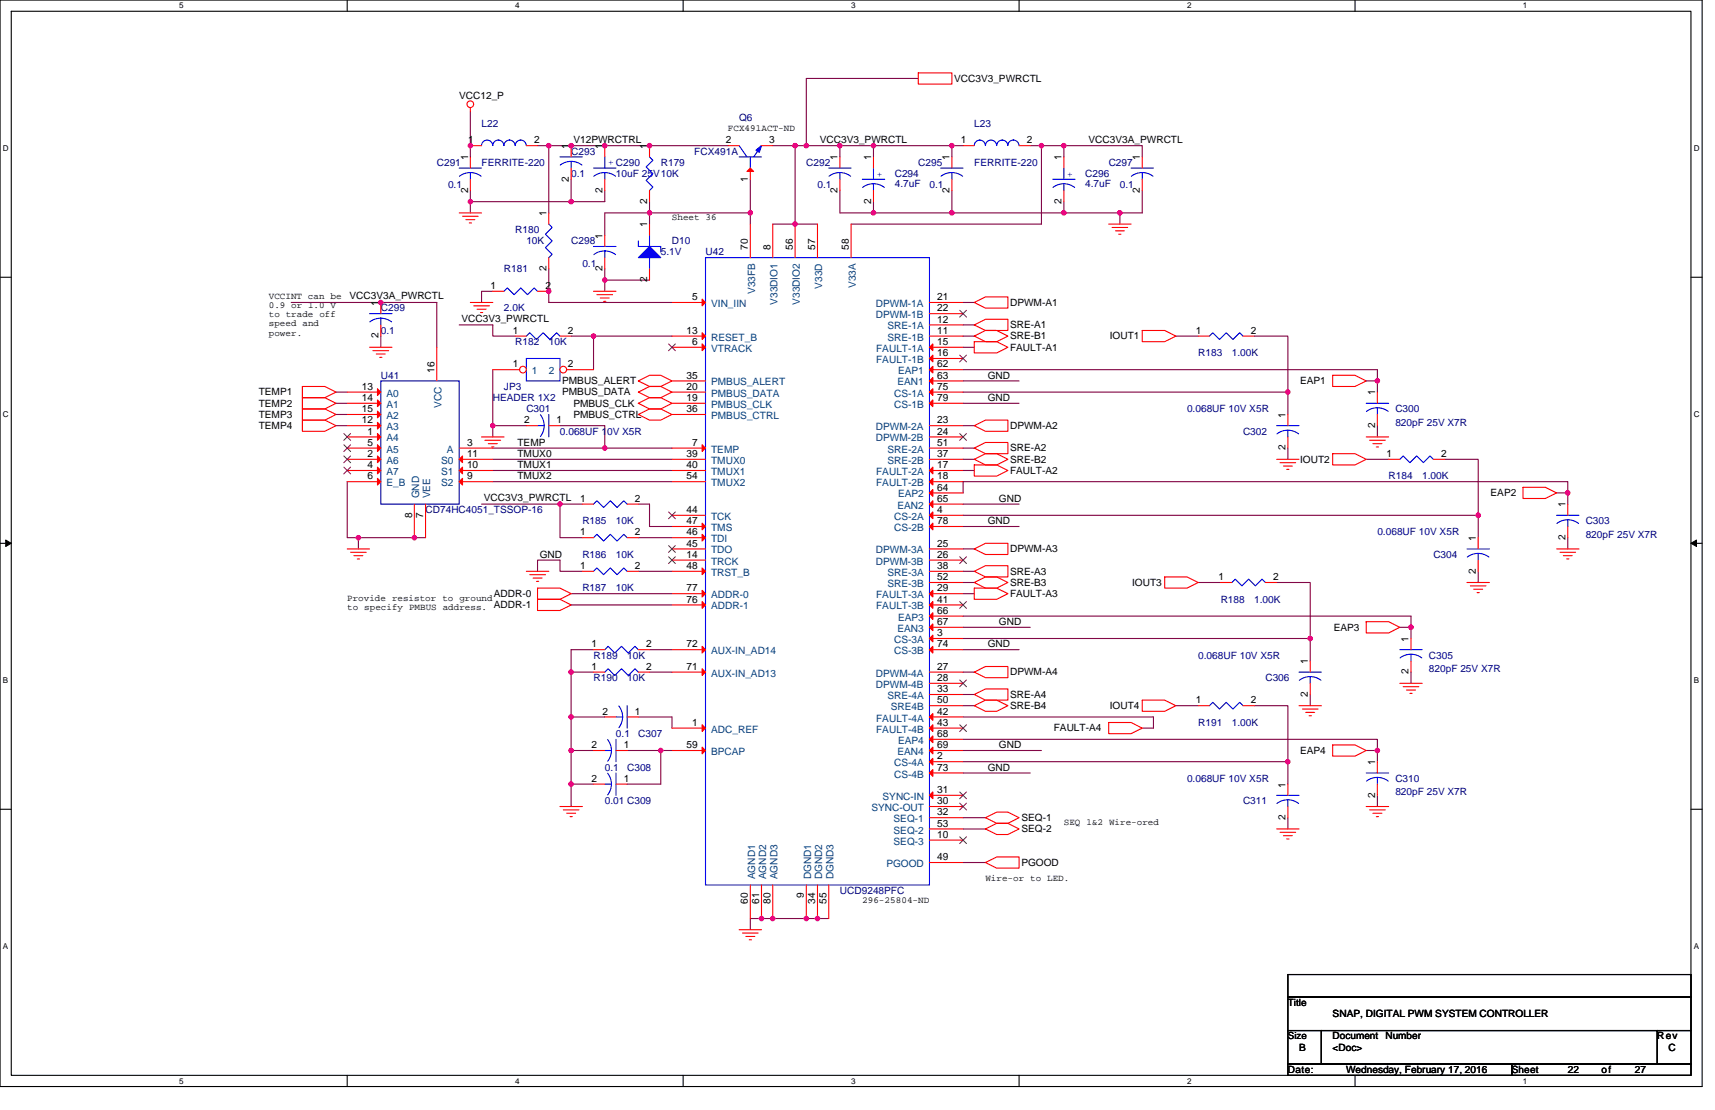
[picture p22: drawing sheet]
<svg xmlns="http://www.w3.org/2000/svg" width="432mm" height="279mm" viewBox="0 0 432 279" stroke-linecap="round" stroke-linejoin="round" font-family="sans-serif">
<defs><g id="words">
<g font-size="2.5">
<text x="240.2" y="20.6">VCC3V3_PWRCTL</text>
<text x="115.6" y="24.8">VCC12_P</text>
<text x="206.4" y="35.9">VCC3V3_PWRCTL</text>
<text x="274.1" y="35.9">VCC3V3A_PWRCTL</text>
<text x="117.8" y="40.3" transform="rotate(-90 117.8 40.3)">1</text>
<text x="117.9" y="36.1">1</text>
<text x="134.5" y="36.1">2</text>
<text x="143.2" y="37.5" transform="rotate(-90 143.2 37.5)">1</text>
<text x="144.4" y="36.1">V12PWRCTRL</text>
<text x="151.7" y="37.5" transform="rotate(-90 151.7 37.5)">1</text>
<text x="162.9" y="37.5" transform="rotate(-90 162.9 37.5)">1</text>
<text x="182.7" y="36.1">2</text>
<text x="193.7" y="36.1">3</text>
<text x="210.9" y="40.3" transform="rotate(-90 210.9 40.3)">1</text>
<text x="219.3" y="40.3" transform="rotate(-90 219.3 40.3)">1</text>
<text x="239.1" y="40.3" transform="rotate(-90 239.1 40.3)">1</text>
<text x="241.9" y="36.1">1</text>
<text x="258.6" y="36.1">2</text>
<text x="267.3" y="40.3" transform="rotate(-90 267.3 40.3)">1</text>
<text x="287" y="40.3" transform="rotate(-90 287 40.3)">1</text>
<text x="143.2" y="45.7" transform="rotate(-90 143.2 45.7)">2</text>
<text x="188.3" y="45.7" transform="rotate(-90 188.3 45.7)">1</text>
<text x="117.8" y="48.5" transform="rotate(-90 117.8 48.5)">2</text>
<text x="151.7" y="48.5" transform="rotate(-90 151.7 48.5)">2</text>
<text x="162.9" y="51.3" transform="rotate(-90 162.9 51.3)">2</text>
<text x="210.9" y="48.5" transform="rotate(-90 210.9 48.5)">2</text>
<text x="219.3" y="51.3" transform="rotate(-90 219.3 51.3)">2</text>
<text x="239.1" y="48.5" transform="rotate(-90 239.1 48.5)">2</text>
<text x="267.3" y="51.3" transform="rotate(-90 267.3 51.3)">2</text>
<text x="287" y="48.5" transform="rotate(-90 287 48.5)">2</text>
<text x="137.6" y="54.4" transform="rotate(-90 137.6 54.4)">1</text>
<text x="162.9" y="57.3" transform="rotate(-90 162.9 57.3)">1</text>
<text x="151.7" y="60.1" transform="rotate(-90 151.7 60.1)">1</text>
<text x="188.3" y="62.9" transform="rotate(-90 188.3 62.9)">70</text>
<text x="194" y="62.9" transform="rotate(-90 194 62.9)">8</text>
<text x="199.6" y="62.9" transform="rotate(-90 199.6 62.9)">56</text>
<text x="205.2" y="62.9" transform="rotate(-90 205.2 62.9)">57</text>
<text x="213.7" y="62.9" transform="rotate(-90 213.7 62.9)">58</text>
<text x="137.6" y="68.2" transform="rotate(-90 137.6 68.2)">2</text>
<text x="151.7" y="68.2" transform="rotate(-90 151.7 68.2)">2</text>
<text x="162.9" y="71.1" transform="rotate(-90 162.9 71.1)">2</text>
<text x="88" y="75.4">VCC3V3A_PWRCTL</text>
<text x="95.3" y="77" transform="rotate(-90 95.3 77)">1</text>
<text x="123.5" y="72.7">1</text>
<text x="137.3" y="72.7">2</text>
<text x="174.2" y="75.5">5</text>
<text x="236" y="75.5">21</text>
<text x="254.3" y="77">DPWM-A1</text>
<text x="116.2" y="81">VCC3V3_PWRCTL</text>
<text x="236" y="81.2">12</text>
<text x="236" y="78.4">22</text>
<text x="254.3" y="82.6">SRE-A1</text>
<text x="95.3" y="85.2" transform="rotate(-90 95.3 85.2)">2</text>
<text x="129.1" y="84">1</text>
<text x="143" y="84">2</text>
<text x="172.8" y="84">13</text>
<text x="174.2" y="86.8">6</text>
<text x="236" y="84">11</text>
<text x="236" y="86.8">15</text>
<text x="236" y="89.6">16</text>
<text x="254.3" y="88.2">FAULT-A1</text>
<text x="254.3" y="85.4">SRE-B1</text>
<text x="279.4" y="85.4">IOUT1</text>
<text x="301.1" y="84">1</text>
<text x="314.9" y="84">2</text>
<text x="109.4" y="93.9" transform="rotate(-90 109.4 93.9)">16</text>
<text x="129.1" y="92.5">1</text>
<text x="143" y="92.5">2</text>
<text x="172.8" y="95.3">35</text>
<text x="236" y="92.5">62</text>
<text x="236" y="95.3">63</text>
<text x="248.7" y="95.3">GND</text>
<text x="65.2" y="99.5">TEMP1</text>
<text x="91.1" y="100.9">14</text>
<text x="91.1" y="98.1">13</text>
<text x="141.5" y="96.7">PMBUS_ALERT</text>
<text x="141.5" y="99.5">PMBUS_DATA</text>
<text x="172.8" y="98.1">20</text>
<text x="172.8" y="100.9">19</text>
<text x="236" y="98.1">75</text>
<text x="236" y="100.9">79</text>
<text x="248.7" y="100.9">GND</text>
<text x="327.3" y="96.7">EAP1</text>
<text x="346.2" y="99.5" transform="rotate(-90 346.2 99.5)">1</text>
<text x="65.2" y="108">TEMP4</text>
<text x="65.2" y="102.3">TEMP2</text>
<text x="65.2" y="105.2">TEMP3</text>
<text x="91.1" y="103.7">15</text>
<text x="91.1" y="106.6">12</text>
<text x="132" y="106.6">2</text>
<text x="140.1" y="106.6">1</text>
<text x="144.4" y="102.3">PMBUS_CLK</text>
<text x="144.4" y="105.2">PMBUS_CTRL</text>
<text x="172.8" y="103.7">36</text>
<text x="236" y="106.6">23</text>
<text x="254.3" y="108">DPWM-A2</text>
<text x="323.7" y="105.2" transform="rotate(-90 323.7 105.2)">1</text>
<text x="346.2" y="107.7" transform="rotate(-90 346.2 107.7)">2</text>
<text x="92.5" y="109.4">1</text>
<text x="92.5" y="112.2">5</text>
<text x="117.6" y="112.2">3</text>
<text x="130.3" y="112.2">TEMP</text>
<text x="174.2" y="112.2">7</text>
<text x="236" y="112.2">51</text>
<text x="236" y="109.4">24</text>
<text x="254.3" y="113.6">SRE-A2</text>
<text x="323.7" y="113.4" transform="rotate(-90 323.7 113.4)">2</text>
<text x="92.5" y="115">2</text>
<text x="92.5" y="117.8">4</text>
<text x="117.6" y="115">11</text>
<text x="117.6" y="117.8">10</text>
<text x="130.3" y="115">TMUX0</text>
<text x="130.3" y="117.9">TMUX1</text>
<text x="172.8" y="115">39</text>
<text x="172.8" y="117.8">40</text>
<text x="236" y="115">37</text>
<text x="236" y="117.8">17</text>
<text x="254.3" y="119.3">FAULT-A2</text>
<text x="254.3" y="116.4">SRE-B2</text>
<text x="327.3" y="116.4">IOUT2</text>
<text x="349.1" y="115">1</text>
<text x="362.9" y="115">2</text>
<text x="92.5" y="120.7">6</text>
<text x="117.6" y="120.7">9</text>
<text x="130.3" y="120.7">TMUX2</text>
<text x="172.8" y="120.7">54</text>
<text x="236" y="120.7">18</text>
<text x="236" y="123.5">64</text>
<text x="375.3" y="124.9">EAP2</text>
<text x="103.7" y="130.3" transform="rotate(-90 103.7 130.3)">8</text>
<text x="106.6" y="130.3" transform="rotate(-90 106.6 130.3)">7</text>
<text x="121.8" y="126.1">VCC3V3_PWRCTL</text>
<text x="146" y="126.3">1</text>
<text x="159.9" y="126.3">2</text>
<text x="172.8" y="129.1">44</text>
<text x="172.8" y="131.9">47</text>
<text x="236" y="129.1">4</text>
<text x="236" y="131.9">78</text>
<text x="236" y="126.3">65</text>
<text x="248.7" y="132">GND</text>
<text x="251.5" y="126.3">GND</text>
<text x="394.1" y="127.7" transform="rotate(-90 394.1 127.7)">1</text>
<text x="146" y="134.7">1</text>
<text x="159.9" y="134.7">2</text>
<text x="172.8" y="134.7">46</text>
<text x="172.8" y="137.6">45</text>
<text x="236" y="137.6">25</text>
<text x="371.6" y="136.2" transform="rotate(-90 371.6 136.2)">1</text>
<text x="394.1" y="135.9" transform="rotate(-90 394.1 135.9)">2</text>
<text x="135.9" y="140.4">GND</text>
<text x="146" y="143.2">1</text>
<text x="159.9" y="143.2">2</text>
<text x="172.8" y="140.4">14</text>
<text x="172.8" y="143.2">48</text>
<text x="236" y="143.2">38</text>
<text x="236" y="140.4">26</text>
<text x="254.3" y="139">DPWM-A3</text>
<text x="172.8" y="148.8">77</text>
<text x="236" y="146">52</text>
<text x="236" y="148.8">29</text>
<text x="254.3" y="144.6">SRE-A3</text>
<text x="254.3" y="147.5">SRE-B3</text>
<text x="285.1" y="147.5">IOUT3</text>
<text x="306.8" y="146">1</text>
<text x="320.6" y="146">2</text>
<text x="371.6" y="144.4" transform="rotate(-90 371.6 144.4)">2</text>
<text x="124.4" y="150.3">ADDR-0</text>
<text x="172.8" y="151.7">76</text>
<text x="236" y="151.7">41</text>
<text x="236" y="154.5">66</text>
<text x="254.3" y="150.3">FAULT-A3</text>
<text x="236" y="160.1">3</text>
<text x="236" y="157.3">67</text>
<text x="251.5" y="157.3">GND</text>
<text x="335.8" y="158.7">EAP3</text>
<text x="354.7" y="161.6" transform="rotate(-90 354.7 161.6)">1</text>
<text x="148.9" y="162.9">1</text>
<text x="162.7" y="162.9">2</text>
<text x="172.8" y="162.9">72</text>
<text x="236" y="162.9">74</text>
<text x="248.7" y="163">GND</text>
<text x="329.3" y="167.2" transform="rotate(-90 329.3 167.2)">1</text>
<text x="148.9" y="168.6">1</text>
<text x="162.7" y="168.6">2</text>
<text x="172.8" y="168.6">71</text>
<text x="236" y="168.6">27</text>
<text x="236" y="171.4">28</text>
<text x="254.3" y="170">DPWM-A4</text>
<text x="354.7" y="169.8" transform="rotate(-90 354.7 169.8)">2</text>
<text x="151.7" y="179.9">2</text>
<text x="159.9" y="179.9">1</text>
<text x="236" y="174.2">33</text>
<text x="236" y="179.9">42</text>
<text x="236" y="177">50</text>
<text x="254.3" y="175.7">SRE-A4</text>
<text x="254.3" y="178.5">SRE-B4</text>
<text x="279.4" y="178.5">IOUT4</text>
<text x="301.1" y="177">1</text>
<text x="314.9" y="177">2</text>
<text x="329.3" y="175.4" transform="rotate(-90 329.3 175.4)">2</text>
<text x="174.2" y="182.7">1</text>
<text x="236" y="182.7">43</text>
<text x="236" y="185.5">68</text>
<text x="265.3" y="184.1">FAULT-A4</text>
<text x="148.9" y="188.3">2</text>
<text x="157.1" y="188.3">1</text>
<text x="172.8" y="188.3">59</text>
<text x="236" y="191.1">2</text>
<text x="236" y="188.3">69</text>
<text x="251.5" y="188.3">GND</text>
<text x="327.3" y="189.8">EAP4</text>
<text x="148.9" y="196.8">2</text>
<text x="157.1" y="196.8">1</text>
<text x="236" y="194">73</text>
<text x="248.7" y="194">GND</text>
<text x="346.2" y="192.6" transform="rotate(-90 346.2 192.6)">1</text>
<text x="236" y="199.6">31</text>
<text x="236" y="202.4">30</text>
<text x="323.7" y="198.2" transform="rotate(-90 323.7 198.2)">1</text>
<text x="346.2" y="200.8" transform="rotate(-90 346.2 200.8)">2</text>
<text x="236" y="205.2">32</text>
<text x="236" y="208.1">53</text>
<text x="257.2" y="206.7">SEQ-1</text>
<text x="257.2" y="209.5">SEQ-2</text>
<text x="323.7" y="206.4" transform="rotate(-90 323.7 206.4)">2</text>
<text x="236" y="210.9">10</text>
<text x="236" y="216.5">49</text>
<text x="257.2" y="218">PGOOD</text>
<text x="188.3" y="227.6" transform="rotate(-90 188.3 227.6)">60</text>
<text x="191.1" y="227.6" transform="rotate(-90 191.1 227.6)">61</text>
<text x="194" y="227.6" transform="rotate(-90 194 227.6)">80</text>
<text x="202.4" y="226.1" transform="rotate(-90 202.4 226.1)">9</text>
<text x="205.2" y="227.6" transform="rotate(-90 205.2 227.6)">34</text>
<text x="208.1" y="227.6" transform="rotate(-90 208.1 227.6)">55</text>
<text x="324.3" y="253.2">Title</text>
<text x="335.5" y="256">SNAP, DIGITAL PWM SYSTEM CONTROLLER</text>
<text x="324.3" y="261.6">Size</text>
<text x="335.5" y="261.6">Document</text>
<text x="348.8" y="261.6">Number</text>
<text x="417.3" y="261.6">Rev</text>
<text x="327.1" y="264.5">B</text>
<text x="335.5" y="264.5">&lt;Doc&gt;</text>
<text x="420.1" y="264.5">C</text>
<text x="324.3" y="270.1">Date:</text>
<text x="338.9" y="270.1">Wednesday, February 17, 2016</text>
<text x="380.6" y="270.1">Sheet</text>
<text x="394.7" y="270.1">22</text>
<text x="403.2" y="270.1">of</text>
<text x="411.6" y="270.1">27</text>
</g>
<g font-size="2.5" fill="#000080">
<text x="121.2" y="31.9">L22</text>
<text x="186.1" y="30.5">Q6</text>
<text x="245.3" y="31.9">L23</text>
<text x="110" y="41.7">C291</text>
<text x="121.2" y="41.7">FERRITE-220</text>
<text x="143.8" y="38.9">C293</text>
<text x="166.4" y="41.7">R179</text>
<text x="174.8" y="38.9">FCX491A</text>
<text x="203" y="41.7">C292</text>
<text x="231.2" y="41.7">C295</text>
<text x="245.3" y="41.7">FERRITE-220</text>
<text x="279.1" y="41.7">C297</text>
<text x="112.8" y="47.4">0.1</text>
<text x="143.8" y="44.6">0.1</text>
<text x="155.1" y="44.6">10uF 25V10K</text>
<text x="205.8" y="47.4">0.1</text>
<text x="225.3" y="44.6">C294</text>
<text x="225.3" y="47.1">4.7uF</text>
<text x="234" y="47.4">0.1</text>
<text x="273.2" y="44.6">C296</text>
<text x="273.2" y="47.1">4.7uF</text>
<text x="282" y="47.4">0.1</text>
<text x="129.7" y="58.7">R180</text>
<text x="132.5" y="61.5">10K</text>
<text x="143.8" y="61.5">C298</text>
<text x="166.4" y="64.3">5.1V</text>
<text x="169.2" y="61.5">D10</text>
<text x="177.6" y="64.3">U42</text>
<text x="126.9" y="68.5">R181</text>
<text x="146.6" y="67.1">0.1</text>
<text x="95.9" y="78.4">C299</text>
<text x="126.9" y="78.4">2.0K</text>
<text x="95.9" y="84">0.1</text>
<text x="129.7" y="86.8">R182</text>
<text x="138.2" y="86.8">10K</text>
<text x="301.7" y="89.7">R183</text>
<text x="310.2" y="89.7">1.00K</text>
<text x="95.9" y="95.3">U41</text>
<text x="124.1" y="100.9">HEADER 1X2</text>
<text x="126.9" y="98.1">JP3</text>
<text x="132.5" y="103.8">C301</text>
<text x="298.9" y="103.8">0.068UF 10V X5R</text>
<text x="351.3" y="103.8">C300</text>
<text x="351.3" y="107.1">820pF 25V X7R</text>
<text x="141" y="109.4">0.068UF 10V X5R</text>
<text x="313" y="109.4">C302</text>
<text x="349.6" y="120.7">R184</text>
<text x="358.1" y="120.7">1.00K</text>
<text x="107.1" y="129.1">CD74HC4051_TSSOP-16</text>
<text x="146.6" y="132">R185</text>
<text x="155.1" y="132">10K</text>
<text x="399.2" y="132">C303</text>
<text x="346.8" y="134.8">0.068UF 10V X5R</text>
<text x="399.2" y="135.3">820pF 25V X7R</text>
<text x="146.6" y="140.4">R186</text>
<text x="155.1" y="140.4">10K</text>
<text x="360.9" y="140.4">C304</text>
<text x="146.6" y="148.9">R187</text>
<text x="155.1" y="148.9">10K</text>
<text x="307.3" y="151.7">R188</text>
<text x="315.8" y="151.7">1.00K</text>
<text x="149.4" y="165.8">R189</text>
<text x="157.9" y="165.8">10K</text>
<text x="301.7" y="165.8">0.068UF 10V X5R</text>
<text x="359.8" y="165.8">C305</text>
<text x="149.4" y="171.4">R190</text>
<text x="157.9" y="171.4">10K</text>
<text x="318.6" y="171.4">C306</text>
<text x="359.8" y="169.2">820pF 25V X7R</text>
<text x="155.1" y="185.5">0.1</text>
<text x="160.7" y="185.5">C307</text>
<text x="301.7" y="182.7">R191</text>
<text x="310.2" y="182.7">1.00K</text>
<text x="152.3" y="194">0.1</text>
<text x="157.9" y="194">C308</text>
<text x="298.9" y="196.8">0.068UF 10V X5R</text>
<text x="351.3" y="196.8">C310</text>
<text x="152.3" y="202.4">0.01 C309</text>
<text x="313" y="202.4">C311</text>
<text x="351.3" y="200.2">820pF 25V X7R</text>
<text x="211.5" y="225">UCD9248PFC</text>
</g>
<g font-size="2.5" fill="#004080">
<text x="179" y="77.3">VIN_IIN</text>
<text x="190.1" y="74" transform="rotate(-90 190.1 74)">V33FB</text>
<text x="195.7" y="76.7" transform="rotate(-90 195.7 76.7)">V33DIO1</text>
<text x="201.4" y="76.7" transform="rotate(-90 201.4 76.7)">V33DIO2</text>
<text x="207" y="72.6" transform="rotate(-90 207 72.6)">V33D</text>
<text x="215.5" y="72.5" transform="rotate(-90 215.5 72.5)">V33A</text>
<text x="220.5" y="77.3">DPWM-1A</text>
<text x="220.5" y="80.1">DPWM-1B</text>
<text x="223.4" y="82.9">SRE-1A</text>
<text x="179" y="85.7">RESET_B</text>
<text x="179" y="88.6">VTRACK</text>
<text x="220.6" y="88.6">FAULT-1A</text>
<text x="223.4" y="85.7">SRE-1B</text>
<text x="133.9" y="94.2">1</text>
<text x="138.2" y="94.2">2</text>
<text x="220.6" y="91.4">FAULT-1B</text>
<text x="226.1" y="94.2">EAP1</text>
<text x="97.3" y="99.8">A0</text>
<text x="179" y="97">PMBUS_ALERT</text>
<text x="179" y="99.8">PMBUS_DATA</text>
<text x="225.1" y="99.8">CS-1A</text>
<text x="226" y="97">EAN1</text>
<text x="97.3" y="105.5">A2</text>
<text x="97.3" y="102.7">A1</text>
<text x="111.2" y="102.7" transform="rotate(-90 111.2 102.7)">VCC</text>
<text x="179" y="102.7">PMBUS_CLK</text>
<text x="179" y="105.5">PMBUS_CTRL</text>
<text x="225.1" y="102.7">CS-1B</text>
<text x="97.3" y="111.1">A4</text>
<text x="97.3" y="113.9">A5</text>
<text x="97.3" y="108.3">A3</text>
<text x="112.5" y="113.9">A</text>
<text x="179" y="113.9">TEMP</text>
<text x="220.5" y="108.3">DPWM-2A</text>
<text x="220.5" y="111.1">DPWM-2B</text>
<text x="223.4" y="113.9">SRE-2A</text>
<text x="97.3" y="116.8">A6</text>
<text x="97.3" y="119.6">A7</text>
<text x="111.1" y="116.8">S0</text>
<text x="111.1" y="119.6">S1</text>
<text x="179" y="116.8">TMUX0</text>
<text x="179" y="119.6">TMUX1</text>
<text x="220.6" y="119.6">FAULT-2A</text>
<text x="223.4" y="116.8">SRE-2B</text>
<text x="97.3" y="122.4">E_B</text>
<text x="105.5" y="125.5" transform="rotate(-90 105.5 125.5)">GND</text>
<text x="108.3" y="125.5" transform="rotate(-90 108.3 125.5)">VEE</text>
<text x="111.1" y="122.4">S2</text>
<text x="179" y="122.4">TMUX2</text>
<text x="220.6" y="122.4">FAULT-2B</text>
<text x="226.1" y="125.2">EAP2</text>
<text x="179" y="130.9">TCK</text>
<text x="225.1" y="130.9">CS-2A</text>
<text x="226" y="128">EAN2</text>
<text x="179" y="133.7">TMS</text>
<text x="179" y="136.5">TDI</text>
<text x="225.1" y="133.7">CS-2B</text>
<text x="179" y="139.3">TDO</text>
<text x="179" y="142.1">TRCK</text>
<text x="220.5" y="139.3">DPWM-3A</text>
<text x="220.5" y="142.1">DPWM-3B</text>
<text x="179" y="144.9">TRST_B</text>
<text x="223.4" y="144.9">SRE-3A</text>
<text x="223.4" y="147.8">SRE-3B</text>
<text x="179" y="150.6">ADDR-0</text>
<text x="179" y="153.4">ADDR-1</text>
<text x="220.6" y="150.6">FAULT-3A</text>
<text x="220.6" y="153.4">FAULT-3B</text>
<text x="225.1" y="161.9">CS-3A</text>
<text x="226" y="159">EAN3</text>
<text x="226.1" y="156.2">EAP3</text>
<text x="179" y="164.7">AUX-IN_AD14</text>
<text x="225.1" y="164.7">CS-3B</text>
<text x="179" y="170.3">AUX-IN_AD13</text>
<text x="220.5" y="170.3">DPWM-4A</text>
<text x="220.5" y="173.1">DPWM-4B</text>
<text x="223.4" y="176">SRE-4A</text>
<text x="224.3" y="178.8">SRE4B</text>
<text x="179" y="184.4">ADC_REF</text>
<text x="220.6" y="181.6">FAULT-4A</text>
<text x="220.6" y="184.4">FAULT-4B</text>
<text x="179" y="190.1">BPCAP</text>
<text x="226" y="190.1">EAN4</text>
<text x="226.1" y="187.2">EAP4</text>
<text x="225.1" y="192.9">CS-4A</text>
<text x="225.1" y="195.7">CS-4B</text>
<text x="222.2" y="201.3">SYNC-IN</text>
<text x="219.4" y="204.2">SYNC-OUT</text>
<text x="225" y="207">SEQ-1</text>
<text x="225" y="209.8">SEQ-2</text>
<text x="225" y="212.6">SEQ-3</text>
<text x="190.1" y="221.3" transform="rotate(-90 190.1 221.3)">AGND1</text>
<text x="192.9" y="221.3" transform="rotate(-90 192.9 221.3)">AGND2</text>
<text x="195.7" y="221.3" transform="rotate(-90 195.7 221.3)">AGND3</text>
<text x="204.2" y="221.3" transform="rotate(-90 204.2 221.3)">DGND1</text>
<text x="207" y="221.3" transform="rotate(-90 207 221.3)">DGND2</text>
<text x="209.8" y="221.3" transform="rotate(-90 209.8 221.3)">DGND3</text>
<text x="223.2" y="218.2">PGOOD</text>
</g>
<g font-size="2.3">
<text x="183.3" y="32.9">FCX491ACT-ND</text>
<text x="169.2" y="55.4">Sheet 36</text>
<text x="67.7" y="75.2">VCCINT can be</text>
<text x="67.7" y="77.5">0.9 or 1.0 V</text>
<text x="67.7" y="79.8">to trade off</text>
<text x="67.7" y="82.1">speed and</text>
<text x="67.7" y="84.5">power.</text>
<text x="87.4" y="151.3">Provide resistor to ground</text>
<text x="87.4" y="153.6">to specify PMBUS address. ADDR-1</text>
<text x="267.9" y="207.7">SEQ 1&amp;2 Wire-ored</text>
<text x="248.1" y="221.8">Wire-or to LED.</text>
<text x="217.1" y="227.4">296-25804-ND</text>
</g>
<g font-size="2.3" fill="#00f">
<text x="153.1" y="41.6">+ C290</text>
<text x="220.8" y="44.4">+</text>
<text x="268.7" y="44.4">+</text>
</g>
<g font-size="2">
<text x="45.1" y="2.1">5</text>
<text x="129.7" y="2.1">4</text>
<text x="214.3" y="2.1">3</text>
<text x="298.9" y="2.1">2</text>
<text x="383.5" y="2.1">1</text>
<text x=".7" y="38.1">D</text>
<text x="426.5" y="38.1">D</text>
<text x=".7" y="105.1">C</text>
<text x="426.5" y="105.1">C</text>
<text x=".7" y="172">B</text>
<text x="426.5" y="172">B</text>
<text x=".7" y="239">A</text>
<text x="426.5" y="239">A</text>
<text x="45.1" y="272.8">5</text>
<text x="129.7" y="272.8">4</text>
<text x="214.3" y="272.8">3</text>
<text x="298.9" y="272.8">2</text>
<text x="383.5" y="272.8">1</text>
</g>
</g></defs>
<path d="M0 0h428.6v273.5h-428.6zM2.8 2.8h422.9v267.9h-422.9z" fill="none" stroke="#000" stroke-width=".28"/>
<g fill="#fff">
<path d="M45.1 .3h1.1v2.3h-1.1z"/>
<path d="M45.1 271h1.1v2.2h-1.1z"/>
</g>
<path d="M87.4 0v2.8M87.4 270.7v2.8" fill="none" stroke="#000" stroke-width=".28"/>
<g fill="#fff">
<path d="M129.7 .3h1.1v2.3h-1.1z"/>
<path d="M129.7 271h1.1v2.2h-1.1z"/>
</g>
<path d="M172 0v2.8M172 270.7v2.8" fill="none" stroke="#000" stroke-width=".28"/>
<g fill="#fff">
<path d="M214.3 .3h1.1v2.3h-1.1z"/>
<path d="M214.3 271h1.1v2.2h-1.1z"/>
</g>
<path d="M256.6 0v2.8M256.6 270.7v2.8" fill="none" stroke="#000" stroke-width=".28"/>
<g fill="#fff">
<path d="M298.9 .3h1.1v2.3h-1.1z"/>
<path d="M298.9 271h1.1v2.2h-1.1z"/>
</g>
<path d="M341.2 0v2.8M341.2 270.7v2.8" fill="none" stroke="#000" stroke-width=".28"/>
<g fill="#fff">
<path d="M383.5 .3h1.1v2.3h-1.1z"/>
<path d="M383.5 271h1.1v2.2h-1.1z"/>
<path d="M.7 36.3h1.5v2.3h-1.5z"/>
<path d="M426.5 36.3h1.4v2.3h-1.4z"/>
<path d="M.7 103.3h1.5v2.2h-1.5z"/>
<path d="M426.5 103.3h1.4v2.2h-1.4z"/>
</g>
<path d="M0 69.8h2.8M425.7 69.8h2.9" fill="none" stroke="#000" stroke-width=".28"/>
<g fill="#fff">
<path d="M.7 170.2h1.4v2.3h-1.4z"/>
<path d="M426.5 170.2h1.3v2.3h-1.3z"/>
</g>
<path d="M0 136.8h2.8M425.7 136.8h2.9" fill="none" stroke="#000" stroke-width=".28"/>
<path d="M1.4 135.9l1.4 .9-1.4 .8zM425.7 136.8l1.4-.9v1.7z" fill="#000" stroke="#000" stroke-width=".25"/>
<g fill="#fff">
<path d="M.7 237.2h1.4v2.2h-1.4z"/>
<path d="M426.4 237.2h1.4v2.2h-1.4z"/>
</g>
<path d="M0 203.7h2.8M425.7 203.7h2.9M324.3 245.3h101.4v5.7h-101.4zM324.3 251h101.4v8.4h-101.4zM324.3 259.4h8.4v8.5h-8.4zM332.7 259.4h84.6v8.5h-84.6zM417.3 259.4h8.4v8.5h-8.4zM324.3 267.9h56.3v2.8h-56.3zM380.6 267.9h45.1v2.8h-45.1z" fill="none" stroke="#000" stroke-width=".28"/>
<g fill="none" stroke="#800040" stroke-width=".28">
<path d="M231.2 19.7h-28.2v17h8.5M118.4 28.2v11.3M135.3 36.7h2.9M138.2 36.7h45.1M138.2 36.7v16.9M194.6 36.7h5.6M200.2 36.7v19.7M200.2 36.7h2.8M211.5 36.7v2.8M211.5 36.7h8.4M219.9 36.7h19.8M219.9 36.7v2.8"/>
<path d="M239.7 36.7v2.8M239.7 36.7h2.8M259.4 36.7h2.8M262.2 36.7v19.7h-47.9M262.2 36.7h5.7M267.9 36.7h19.7v2.8M267.9 36.7v2.8M118.4 47.9v2.9M118.4 50.8v2.8M143.8 45.1v5.7h-25.4M152.3 47.9v2.9h-8.5M163.5 53.6h25.4"/>
<path d="M163.5 50.8v2.8M163.5 53.6v2.8M163.5 53.6h-11.2v5.6M188.9 45.1v8.5M188.9 53.6v2.8M194.6 56.4h5.6M200.2 56.4h5.6M211.5 47.9v5.7h8.4M219.9 53.6h19.8M219.9 50.8v2.8M239.7 47.9v5.7M239.7 53.6h28.2"/>
<path d="M267.9 50.8v2.8M267.9 53.6h14.1M282 53.6v2.8M287.6 47.9v5.7h-5.6M73.3 76.1h36.7v11.3M124.1 73.3h-2.9v2.8M138.2 67.7v8.4h31M152.3 67.7v2.8M152.3 70.5v2.8M152.3 70.5h11.2M242.5 76.1h2.8M84.6 98.7h2.8"/>
<path d="M95.9 84.6v2.8M115.6 81.8h8.5v2.8h5.6M124.1 93v14.1M143.8 84.6h5.6M169.2 84.6h-19.8v8.4M242.5 93h104.3v5.7M242.5 95.9h14.1M242.5 84.6h2.8M242.5 87.4h2.8M242.5 81.8h2.8M296.1 84.6h5.6M315.8 84.6h8.5v14.1h-81.8"/>
<path d="M324.3 98.7v5.6M344 95.9h2.8M84.6 101.5h2.8M84.6 104.3h2.8M84.6 107.1h2.8M124.1 115.6h45.1M124.1 118.4h45.1M124.1 112.8h28.2M132.5 107.1h-8.4v2.9M141 107.1h11.3v5.7h16.9M242.5 101.5h14.1M242.5 107.1h2.8"/>
<path d="M242.5 115.6h2.8M242.5 118.4h2.8M242.5 112.8h2.8M324.3 112.8v2.8M344 115.6h5.6M346.8 107.1v2.9M363.7 115.6h8.5v14.1h-129.7M87.4 121.2v14.1h2.8v2.9M90.2 135.3h16.9M121.2 126.9h19.8M124.1 121.2h45.1M141 126.9h5.6"/>
<path d="M141 126.9v8.4h5.6M160.7 135.3h8.5M160.7 126.9h2.8v5.6h5.7M242.5 132.5h14.1M242.5 126.9h14.1M242.5 124.1v-2.9h152.2v5.7M242.5 138.2h2.8M372.2 129.7v5.6M391.9 124.1h2.8M394.7 135.3v2.9M135.3 143.8v-2.8h5.7v2.8h5.6M143.8 149.4h25.4"/>
<path d="M143.8 152.3h25.4M160.7 143.8h8.5M242.5 157.9h16.9M242.5 155.1h112.8v5.6M242.5 146.6h2.8M242.5 149.4h2.8M242.5 143.8h2.8M301.7 146.6h5.6M321.4 146.6h8.5v14.1h-87.4M352.4 157.9h2.9M372.2 143.8v2.8M143.8 169.2h5.6"/>
<path d="M149.4 163.5h-5.6v17M163.5 163.5h5.7M163.5 169.2h5.7M242.5 163.5h14.1M242.5 169.2h2.8M242.5 177.6h2.8M242.5 174.8h2.8M296.1 177.6h5.6M315.8 177.6h8.5v14.1h-81.8M329.9 160.7v5.7M329.9 174.8v2.8M355.3 169.2v2.8"/>
<path d="M143.8 197.4h5.6M143.8 188.9h5.6M143.8 180.5h8.5M143.8 180.5v16.9M143.8 197.4v5.6M157.9 188.9h8.5M160.7 180.5h8.5v2.8M169.2 188.9h-2.8v8.5h-8.5M242.5 194.6h16.9M242.5 188.9h19.7M242.5 186.1h104.3v5.6M242.5 180.5h47.9v2.8h-2.8"/>
<path d="M324.3 191.7v5.7M344 188.9h2.8M242.5 217.1h5.6M242.5 205.8h5.6M242.5 208.7h5.6M324.3 205.8v2.9M346.8 200.2v2.8M208.7 231.2h-19.8v2.8"/>
</g>
<g fill="#f0f" stroke="#f0f" stroke-width=".28">
<circle cx="143.8" cy="188.9" r=".56"/>
<circle cx="166.3" cy="188.9" r=".55"/>
<circle cx="143.8" cy="169.2" r=".56"/>
<circle cx="143.8" cy="180.4" r=".56"/>
<circle cx="143.8" cy="197.4" r=".56"/>
<circle cx="200.2" cy="56.4" r=".56"/>
<circle cx="200.2" cy="36.7" r=".56"/>
<circle cx="203" cy="36.7" r=".55"/>
<circle cx="219.9" cy="36.7" r=".55"/>
<circle cx="211.5" cy="36.7" r=".55"/>
<circle cx="239.6" cy="36.7" r=".55"/>
<circle cx="219.9" cy="53.6" r=".55"/>
<circle cx="281.9" cy="53.6" r=".55"/>
<circle cx="267.8" cy="53.6" r=".55"/>
<circle cx="267.8" cy="36.7" r=".55"/>
<circle cx="262.2" cy="36.7" r=".55"/>
<circle cx="239.6" cy="53.6" r=".55"/>
<circle cx="141" cy="126.9" r=".55"/>
<circle cx="118.4" cy="36.7" r=".55"/>
<circle cx="152.2" cy="36.7" r=".55"/>
<circle cx="163.5" cy="36.7" r=".55"/>
<circle cx="143.8" cy="50.8" r=".56"/>
<circle cx="188.9" cy="53.6" r=".55"/>
<circle cx="118.4" cy="50.8" r=".55"/>
<circle cx="163.5" cy="53.6" r=".55"/>
<circle cx="152.2" cy="70.5" r=".55"/>
<circle cx="138.2" cy="36.7" r=".55"/>
<circle cx="143.8" cy="36.7" r=".56"/>
<circle cx="138.1" cy="73.3" r=".56"/>
<circle cx="124.1" cy="107.1" r=".55"/>
<circle cx="149.4" cy="84.6" r=".55"/>
<circle cx="90.2" cy="135.3" r=".55"/>
<circle cx="104.3" cy="135.3" r=".55"/>
<circle cx="95.9" cy="76.1" r=".55"/>
<circle cx="152.2" cy="112.8" r=".55"/>
<circle cx="191.7" cy="231.2" r=".55"/>
<circle cx="194.5" cy="231.2" r=".55"/>
<circle cx="203" cy="231.2" r=".55"/>
<circle cx="205.8" cy="231.2" r=".55"/>
<circle cx="346.8" cy="95.9" r=".55"/>
<circle cx="394.7" cy="124.1" r=".55"/>
<circle cx="355.2" cy="157.9" r=".57"/>
<circle cx="346.8" cy="188.9" r=".55"/>
<circle cx="324.2" cy="98.7" r=".55"/>
<circle cx="324.2" cy="191.7" r=".55"/>
<circle cx="329.9" cy="160.7" r=".55"/>
<circle cx="372.2" cy="129.7" r=".56"/>
</g>
<g fill="none" stroke="#f00" stroke-width=".28">
<path d="M231.2 18.4h8.5v2.8h-8.5zM118.4 27.1v1.1M152.3 36.7v2.8M115.6 53.6h5.6M116.5 54.4h3.9M117.3 55.3h2.2M118.2 56.1h.5M138.2 53.6v2.8M152.3 45.1v2.8M279.1 56.4h5.7M280 57.3h3.9M280.8 58.1h2.3"/>
<path d="M281.7 58.9h.5M118.4 76.1h5.7M119.3 77h3.9M120.1 77.8h2.3M121 78.7h.5M138.2 64.9v2.8M149.4 73.3h5.7M150.3 74.2h3.9M151.1 75h2.3M152 75.9h.5M245.3 76.1l2.8-1.4h5.7v2.9h-5.7zM76.1 97.3h5.7l2.8 1.4-2.8 1.4h-5.7z"/>
<path d="M87.4 98.7h8.5M93 87.4h5.7M93.9 88.3h4M94.7 89.1h2.3M95.6 90h.6M110 87.4v8.5M160.7 95.9l2.8-1.4h2.9l2.8 1.4-2.8 1.4h-2.9zM160.7 98.7l2.8-1.4h2.9l2.8 1.4-2.8 1.4h-2.9zM245.3 81.8l2.8-1.4h5.7v2.8h-5.7zM245.3 86h5.7l2.8 1.4-2.8 1.4h-5.7zM245.3 84.6l2.8-1.4h2.9l2.8 1.4-2.8 1.4h-2.9zM287.6 83.2h5.6l2.9 1.4-2.9 1.4h-5.6z"/>
<path d="M335.5 94.5h5.7l2.8 1.4-2.8 1.4h-5.7zM76.1 105.7h5.7l2.8 1.4-2.8 1.5h-5.7zM76.1 100.1h5.7l2.8 1.4-2.8 1.4h-5.7zM76.1 102.9h5.7l2.8 1.4-2.8 1.4h-5.7zM87.4 110h8.5M87.4 115.6h8.5M87.4 118.4h8.5M87.4 112.8h8.5M87.4 104.3h8.5M87.4 101.5h8.5M87.4 107.1h8.5M115.6 112.8h8.5"/>
<path d="M115.6 115.6h8.5M115.6 118.4h8.5M121.2 110h5.7M122.1 110.8h3.9M122.9 111.7h2.3M123.8 112.5h.6M160.7 101.5l2.8-1.4h2.9l2.8 1.4-2.8 1.4h-2.9zM160.7 104.3l2.8-1.4h2.9l2.8 1.4-2.8 1.4h-2.9zM245.3 107.1l2.8-1.4h5.7v2.9h-5.7zM245.3 112.8l2.8-1.4h5.7v2.8h-5.7zM245.3 117h5.7l2.8 1.4-2.8 1.4h-5.7zM245.3 115.6l2.8-1.4h2.9l2.8 1.4-2.8 1.4h-2.9z"/>
<path d="M321.4 115.6h5.7M322.3 116.5h3.9M323.1 117.3h2.3M324 118.2h.5M335.5 114.2h5.7l2.8 1.4-2.8 1.4h-5.7zM344 110h5.6M344.8 110.8h4M345.7 111.7h2.2M346.5 112.5h.6M349.6 115.6h2.8M360.9 115.6h2.8M87.4 121.2h8.5"/>
<path d="M87.4 138.2h5.6M88.3 139h3.9M89.1 139.9h2.3M104.3 126.9v8.4M107.1 126.9v8.4M115.6 121.2h8.5M245.3 138.2l2.8-1.4h5.7v2.8h-5.7zM383.5 122.7h5.6l2.8 1.4-2.8 1.4h-5.6zM391.9 138.2h5.7M392.8 139h3.9M393.6 139.9h2.3M90 140.7h.5"/>
<path d="M132.5 143.8h5.7M133.4 144.7h3.9M134.2 145.5h2.3M135.1 146.3h.5M135.3 148h5.7l2.8 1.4-2.8 1.5h-5.7zM135.3 150.9h5.7l2.8 1.4-2.8 1.4h-5.7zM245.3 143.8l2.8-1.4h5.7v2.8h-5.7zM245.3 148h5.7l2.8 1.4-2.8 1.5h-5.7zM245.3 146.6l2.8-1.4h2.9l2.8 1.4-2.8 1.4h-2.9zM293.2 145.2h5.7l2.8 1.4-2.8 1.4h-5.7zM344 156.5h5.6l2.8 1.4-2.8 1.4h-5.6zM369.4 146.6h5.6"/>
<path d="M370.2 147.5h3.9M371.1 148.3h2.2M371.9 149.2h.6M394.4 140.7h.6M245.3 169.2l2.8-1.4h5.7v2.8h-5.7zM245.3 174.8l2.8-1.4h5.7v2.8h-5.7zM245.3 177.6l2.8-1.4h2.9l2.8 1.4-2.8 1.4h-2.9zM287.6 176.2h5.6l2.9 1.4-2.9 1.4h-5.6zM327.1 177.6h5.6M327.9 178.5h4M328.8 179.3h2.2M352.4 172h5.7"/>
<path d="M353.3 172.8h3.9M354.1 173.7h2.3M355 174.5h.5M279.1 181.9h5.7l2.8 1.4-2.8 1.4h-5.7zM324.3 197.4v2.8M329.6 180.2h.6M335.5 187.5h5.7l2.8 1.4-2.8 1.4h-5.7zM346.8 191.7v2.9M346.8 197.4v2.8M141 203h5.6M141.8 203.9h4M142.7 204.7h2.2"/>
<path d="M143.5 205.5h.6M248.1 217.1l2.9-1.4h5.6v2.8h-5.6zM248.1 205.8l2.9-1.4h2.8l2.8 1.4-2.8 1.4h-2.8zM248.1 208.7l2.9-1.5h2.8l2.8 1.5-2.8 1.4h-2.8zM321.4 208.7h5.7M322.3 209.5h3.9M323.1 210.4h2.3M324 211.2h.5M324.3 203v2.8M344 203h5.6M344.8 203.9h4M345.7 204.7h2.2"/>
<path d="M346.5 205.5h.6M186.1 234h5.6M186.9 234.9h4M187.8 235.7h2.2M188.6 236.6h.6"/>
<circle cx="118.4" cy="26.2" r=".84"/>
</g>
<g fill="none" stroke="#00f" stroke-width=".28">
<path d="M152.3 39.5v2.8M138.2 56.4l.8 .9-1.7 1.6 1.7 1.7-1.7 1.7 1.7 1.7-.8 .9M149.4 42.3h5.7M149.5 44.4l1.3-.7 1.5-.3 1.4 .3 1.3 .7M152.3 43.4v1.7M95.9 95.9h19.7v31h-19.7zM132.5 90.2h8.5v5.7h-8.5zM352.4 115.6l.9-.8 1.7 1.7 1.7-1.7 1.7 1.7 1.6-1.7 .9 .8M344 194.6h5.6M344 196.6l1.3-.7 1.5-.2 1.4 .2 1.3 .7M346.8 195.7v1.7M321.4 200.2h5.7"/>
<path d="M321.5 202.2a4.5 4.5 0 0 1 5.5 0M324.3 201.3v1.7"/>
</g>
<g fill="#f00" stroke="#f00" stroke-width=".28">
<path d="M95 109.1l.9 .9-.9 .8z"/>
<path d="M95 114.8l.9 .8-.9 .9z"/>
<path d="M95 117.6l.9 .8-.9 .9z"/>
<path d="M95 112l.9 .8-.9 .8z"/>
<path d="M95 120.4l.9 .8-.9 .9z"/>
<path d="M95 103.5l.9 .8-.9 .9z"/>
<path d="M95 100.7l.9 .8-.9 .9z"/>
<path d="M95 97.9l.9 .8-.9 .8z"/>
<path d="M95 106.3l.9 .8-.9 .9z"/>
<path d="M115.6 115.6l.9-.8v1.7z"/>
<path d="M115.6 118.4l.9-.8v1.7z"/>
<path d="M115.6 121.2l.9-.8v1.7z"/>
</g>
<path d="M86.6 109.1l1.7 1.7M86.6 114.8l1.7 1.7M86.6 117.6l1.7 1.7M86.6 112l1.7 1.7M88.3 109.1l-1.7 1.7M88.3 114.8l-1.7 1.7M88.3 117.6l-1.7 1.7M88.3 112l-1.7 1.7" fill="none" stroke="#804000" stroke-width=".25"/>
<circle cx="131.7" cy="93" r=".84" fill="#fff" stroke="#f00" stroke-width=".28"/>
<path d="M124.1 93h6.7" fill="none" stroke="#f00" stroke-width=".28"/>
<circle cx="141.8" cy="93" r=".84" fill="#fff" stroke="#f00" stroke-width=".28"/>
<g fill="none" stroke="#f00" stroke-width=".28">
<path d="M118.4 36.7h2.8M118.4 39.5v2.8M132.5 36.7h2.8M143.8 36.7v2.8M163.5 36.7v2.8M183.3 36.7h2.8M191.7 36.7h2.9M211.5 39.5v2.8M219.9 39.5v2.8M239.7 39.5v2.8M242.5 36.7h2.8M256.6 36.7h2.8"/>
<path d="M267.9 39.5v2.8M287.6 39.5v2.8M118.4 45.1v2.8M143.8 42.3v2.8M152.3 59.2v2.8M163.5 47.9v2.9M163.5 56.4v2.8M188.9 42.3v2.8M188.9 56.4v8.5M194.6 56.4v8.5M200.2 56.4v8.5M205.8 56.4v8.5"/>
<path d="M211.5 45.1v2.8M214.3 56.4v8.5M219.9 47.9v2.9M239.7 45.1v2.8M267.9 47.9v2.9M287.6 45.1v2.8M95.9 76.1v2.9M124.1 73.3h2.8M135.3 73.3h2.9M152.3 64.9v2.8M163.5 67.7v2.8M169.2 76.1h8.4"/>
<path d="M234 76.1h8.5M234 79h8.5M95.9 81.8v2.8M129.7 84.6h2.8M141 84.6h2.8M142.7 93h6.7M169.2 84.6h8.4M169.2 87.4h8.4M169.2 95.9h8.4M169.2 98.7h8.4M234 81.8h8.5M234 84.6h8.5"/>
<path d="M234 87.4h8.5M234 90.2h8.5M234 93h8.5M234 95.9h8.5M234 98.7h8.5M301.7 84.6h2.8M313 84.6h2.8M346.8 98.7v2.8M132.5 107.1h2.8M138.2 107.1h2.8M169.2 101.5h8.4M169.2 104.3h8.4"/>
<path d="M169.2 115.6h8.4M169.2 118.4h8.4M169.2 112.8h8.4M234 101.5h8.5M234 107.1h8.5M234 110h8.5M234 112.8h8.5M234 115.6h8.5M234 118.4h8.5M324.3 104.3v2.8M324.3 110v2.8M346.8 104.3v2.8"/>
<path d="M146.6 126.9h2.8M146.6 135.3h2.8M157.9 126.9h2.8M157.9 135.3h2.8M169.2 121.2h8.4M169.2 129.7h8.4M169.2 132.5h8.4M169.2 135.3h8.4M169.2 138.2h8.4M234 121.2h8.5M234 124.1h8.5M234 126.9h8.5"/>
<path d="M234 129.7h8.5M234 132.5h8.5M234 138.2h8.5M372.2 135.3v2.9M394.7 126.9v2.8M394.7 132.5v2.8M146.6 143.8h2.8M157.9 143.8h2.8M169.2 141h8.4M169.2 143.8h8.4M169.2 149.4h8.4M169.2 152.3h8.4"/>
<path d="M234 141h8.5M234 143.8h8.5M234 146.6h8.5M234 149.4h8.5M234 152.3h8.5M234 155.1h8.5M234 157.9h8.5M307.3 146.6h2.9M318.6 146.6h2.8M372.2 141v2.8M149.4 169.2h2.9M149.4 163.5h2.9"/>
<path d="M160.7 169.2h2.8M160.7 163.5h2.8M169.2 163.5h8.4M169.2 169.2h8.4M234 160.7h8.5M234 163.5h8.5M234 169.2h8.5M234 172h8.5M234 174.8h8.5M234 177.6h8.5M301.7 177.6h2.8M313 177.6h2.8"/>
<path d="M329.9 166.4v2.8M329.9 172v2.8M355.3 160.7v2.8M355.3 166.4v2.8M149.4 188.9h2.9M149.4 197.4h2.9M152.3 180.5h2.8M155.1 188.9h2.8M155.1 197.4h2.8M157.9 180.5h2.8M169.2 183.3h8.4M169.2 188.9h8.4"/>
<path d="M234 180.5h8.5M234 183.3h8.5M234 186.1h8.5M234 188.9h8.5M234 191.7h8.5M234 194.6h8.5M234 200.2h8.5M234 203h8.5M234 205.8h8.5M234 208.7h8.5M234 211.5h8.5M234 217.1h8.5"/>
<path d="M188.9 222.8v8.4M191.7 222.8v8.4M194.6 222.8v8.4M203 222.8v8.4M205.8 222.8v8.4M208.7 222.8v8.4"/>
</g>
<g fill="none" stroke="#00f" stroke-width=".28">
<path d="M121.2 36.6a1.41 1.41 0 0 1 1.5-1.3 1.41 1.41 0 0 1 1.4 1.3 1.42 1.42 0 0 1 1.4-1.3 1.4 1.4 0 0 1 1.4 1.3 1.42 1.42 0 0 1 1.4-1.3 1.4 1.4 0 0 1 1.4 1.3M129.7 36.6a1.38 1.38 0 0 1 1.4-1.3 1.4 1.4 0 0 1 1.4 1.3M141 39.5h5.6M163.5 39.5l.9 .8-1.7 1.7 1.7 1.7-1.7 1.7 1.7 1.7-.9 .8M186.1 36.7l2 2.8M186.1 39.5h5.6M188.9 39.5v2.8M191.7 36.7l-1.9 2.8M245.3 36.6a1.38 1.38 0 0 1 1.4-1.3 1.4 1.4 0 0 1 1.4 1.3M248.1 36.6a1.41 1.41 0 0 1 1.4-1.3 1.41 1.41 0 0 1 1.4 1.3 1.42 1.42 0 0 1 1.4-1.3 1.4 1.4 0 0 1 1.4 1.3M253.8 36.6a1.37 1.37 0 0 1 1.3-1.3h.1a1.4 1.4 0 0 1 1.4 1.3M115.6 42.3h5.6"/>
<path d="M115.7 44.4a4.5 4.5 0 0 1 5.4 0M118.4 43.4v1.7M141.1 41.6a4.5 4.5 0 0 1 5.4 0M143.8 40.6v1.7M163.5 59.2v2.8M208.7 42.3h5.6M208.7 44.4a4.5 4.5 0 0 1 5.5 0M211.5 43.4v1.7M217.1 45.1h5.7M217.2 47.2l1.3-.7 1.4-.3 1.5 .3 1.3 .7M219.9 46.2v1.7M219.9 42.3v2.8"/>
<path d="M236.9 42.3h5.6M236.9 44.4a4.5 4.5 0 0 1 5.5 0M239.7 43.4v1.7M265 45.1h5.7M265.1 47.2a4.5 4.5 0 0 1 5.5 0M267.9 46.2v1.7M267.9 42.3v2.8M284.8 42.3h5.6M284.8 44.4a4.5 4.5 0 0 1 5.5 0M287.6 43.4v1.7M93 79h5.7M126.9 73.3l.8-.8 1.7 1.7 1.7-1.7 1.7 1.7 1.7-1.7 .8 .8"/>
<path d="M149.4 62h5.7M149.5 64.1l1.3-.7 1.5-.2 1.4 .2 1.3 .7M152.3 63.2v1.7M160.7 60.6v1.4h5.7v1.5M163.5 64.9v2.8M177.6 64.9h56.4v157.9h-56.4zM93.1 81l1.3-.7 1.5-.2 1.4 .2 1.3 .7M95.9 80.1v1.7M132.5 84.6l.9-.8 1.7 1.6 1.7-1.6 1.7 1.6 1.6-1.6 .9 .8M304.5 84.6l.9-.8 1.6 1.6 1.7-1.6 1.7 1.6 1.7-1.6 .9 .8M135.3 107.1h1.7M136.1 104.4l.7 1.3 .2 1.4-.2 1.5-.7 1.3"/>
<path d="M138.2 104.3v5.7M321.4 107.1h5.7M321.5 109.2a4.5 4.5 0 0 1 5.5 0M324.3 108.3v1.7M344 101.5h5.6M344 103.6l1.3-.7 1.5-.3 1.4 .3 1.3 .7M346.8 102.6v1.7M149.4 126.9l.9-.9 1.7 1.7 1.7-1.7 1.7 1.7 1.7-1.7 .8 .9M149.4 135.3l.9-.8 1.7 1.7 1.7-1.7 1.7 1.7 1.7-1.7 .8 .8M369.4 138.2h5.6M372.2 139.3v1.7M391.9 129.7h5.7"/>
<path d="M392 131.8a4.5 4.5 0 0 1 5.4 0M394.7 130.8v1.7M149.4 143.8l.9-.8 1.7 1.7 1.7-1.7 1.7 1.7 1.7-1.7 .8 .8M310.2 146.6l.8-.8 1.7 1.7 1.7-1.7 1.7 1.7 1.7-1.7 .8 .8M369.4 140.2a4.5 4.5 0 0 1 5.5 0M152.3 169.2l.8-.9 1.7 1.7 1.7-1.7 1.7 1.7 1.7-1.7 .8 .9M152.3 163.5l.8-.8 1.7 1.7 1.7-1.7 1.7 1.7 1.7-1.7 .8 .8M155.8 177.7l.7 1.3 .3 1.4-.3 1.5-.7 1.3M157.9 177.6v5.7M304.5 177.6l.9-.8 1.6 1.7 1.7-1.7 1.7 1.7 1.7-1.7 .9 .8M327.1 169.2h5.6M327.1 171.2a4.5 4.5 0 0 1 5.5 0"/>
<path d="M329.9 170.3v1.7M352.4 163.5h5.7M352.5 165.6a4.5 4.5 0 0 1 5.5 0M355.3 164.7v1.7M152.3 188.9h1.7M152.3 197.4h1.7M153 186.2a4.4 4.4 0 0 1 0 5.4M153 194.6a4.4 4.4 0 0 1 0 5.5M155.1 186.1v5.6M155.1 194.6v5.6M155.1 180.5h1.7"/>
</g>
<g fill="#00f" stroke="#00f" stroke-width=".28">
<path d="M163.5 62l2.9 2.9h-5.7z" fill-rule="evenodd"/>
<path d="M190.3 37.8l1.4-1.1-.5 1.7z" fill-rule="evenodd"/>
</g>
<g fill="#f00" stroke="#f00" stroke-width=".28">
<path d="M188.1 43.2l.8-.9 .9 .9z"/>
<path d="M176.8 75.3l.8 .8-.8 .9z"/>
<path d="M176.8 83.8l.8 .8-.8 .8z"/>
<path d="M176.8 86.6l.8 .8-.8 .9z"/>
<path d="M234 87.4l.9-.8v1.7z"/>
<path d="M234 90.2l.9-.8v1.7z"/>
<path d="M234 93l.9-.8v1.7z"/>
<path d="M234 95.9l.9-.9v1.7z"/>
<path d="M234 98.7l.9-.8v1.6z"/>
<path d="M234 101.5l.9-.8v1.7z"/>
<path d="M234 118.4l.9-.8v1.7z"/>
<path d="M234 121.2l.9-.8v1.7z"/>
<path d="M234 124.1l.9-.9v1.7z"/>
<path d="M234 126.9l.9-.9v1.7z"/>
<path d="M234 129.7l.9-.8v1.7z"/>
<path d="M234 132.5l.9-.8v1.7z"/>
<path d="M234 149.4l.9-.8v1.7z"/>
<path d="M234 152.3l.9-.9v1.7z"/>
<path d="M234 155.1l.9-.9v1.7z"/>
<path d="M234 157.9l.9-.8v1.7z"/>
<path d="M234 160.7l.9-.8v1.7z"/>
<path d="M234 163.5l.9-.8v1.7z"/>
<path d="M234 180.5l.9-.9v1.7z"/>
<path d="M234 183.3l.9-.9v1.7z"/>
<path d="M234 186.1l.9-.8v1.6z"/>
<path d="M234 188.9l.9-.8v1.7z"/>
<path d="M234 191.7l.9-.8v1.7z"/>
<path d="M234 194.6l.9-.9v1.7z"/>
<path d="M176.8 112l.8 .8-.8 .8z"/>
<path d="M176.8 131.7l.8 .8-.8 .9z"/>
<path d="M176.8 134.5l.8 .8-.8 .9z"/>
<path d="M176.8 143l.8 .8-.8 .9z"/>
<path d="M176.8 148.6l.8 .8-.8 .9z"/>
<path d="M176.8 151.4l.8 .9-.8 .8z"/>
<path d="M176.8 162.7l.8 .8-.8 .9z"/>
<path d="M176.8 168.3l.8 .9-.8 .8z"/>
<path d="M176.8 182.4l.8 .9-.8 .8z"/>
<path d="M176.8 188.1l.8 .8-.8 .9z"/>
<path d="M234 200.2l.9-.9v1.7z"/>
</g>
<g fill="none" stroke="#804000" stroke-width=".25">
<path d="M241.6 78.1l1.8 1.7M243.3 78.1l-1.7 1.7M168.3 86.6l1.8 1.7M170 86.6l-1.7 1.7M241.6 89.4l1.8 1.7M243.3 89.4l-1.7 1.7M241.6 109.1l1.8 1.7M243.3 109.1l-1.7 1.7M168.3 128.9l1.8 1.7M168.3 137.3l1.8 1.7M170 128.9l-1.7 1.7M170 137.3l-1.7 1.7"/>
<path d="M168.3 140.1l1.8 1.8M170 140.1l-1.7 1.8M241.6 140.1l1.8 1.8M241.6 151.4l1.8 1.7M243.3 140.1l-1.7 1.8M243.3 151.4l-1.7 1.7M241.6 171.2l1.8 1.7M243.3 171.2l-1.7 1.7M241.6 182.4l1.8 1.8M241.6 199.3l1.8 1.8M243.3 182.4l-1.7 1.8M243.3 199.3l-1.7 1.8"/>
<path d="M241.6 202.2l1.8 1.7M241.6 210.6l1.8 1.7M243.3 202.2l-1.7 1.7M243.3 210.6l-1.7 1.7"/>
</g>
<g fill="#f0f" stroke="#f0f" stroke-width=".28">
<circle cx="143.8" cy="188.9" r=".56"/>
<circle cx="166.3" cy="188.9" r=".55"/>
<circle cx="143.8" cy="169.2" r=".56"/>
<circle cx="143.8" cy="180.4" r=".56"/>
<circle cx="143.8" cy="197.4" r=".56"/>
<circle cx="200.2" cy="56.4" r=".56"/>
<circle cx="200.2" cy="36.7" r=".56"/>
<circle cx="203" cy="36.7" r=".55"/>
<circle cx="219.9" cy="36.7" r=".55"/>
<circle cx="211.5" cy="36.7" r=".55"/>
<circle cx="239.6" cy="36.7" r=".55"/>
<circle cx="219.9" cy="53.6" r=".55"/>
<circle cx="281.9" cy="53.6" r=".55"/>
<circle cx="267.8" cy="53.6" r=".55"/>
<circle cx="267.8" cy="36.7" r=".55"/>
<circle cx="262.2" cy="36.7" r=".55"/>
<circle cx="239.6" cy="53.6" r=".55"/>
<circle cx="141" cy="126.9" r=".55"/>
<circle cx="118.4" cy="36.7" r=".55"/>
<circle cx="152.2" cy="36.7" r=".55"/>
<circle cx="163.5" cy="36.7" r=".55"/>
<circle cx="143.8" cy="50.8" r=".56"/>
<circle cx="188.9" cy="53.6" r=".55"/>
<circle cx="118.4" cy="50.8" r=".55"/>
<circle cx="163.5" cy="53.6" r=".55"/>
<circle cx="152.2" cy="70.5" r=".55"/>
<circle cx="138.2" cy="36.7" r=".55"/>
<circle cx="143.8" cy="36.7" r=".56"/>
<circle cx="138.1" cy="73.3" r=".56"/>
<circle cx="124.1" cy="107.1" r=".55"/>
<circle cx="149.4" cy="84.6" r=".55"/>
<circle cx="90.2" cy="135.3" r=".55"/>
<circle cx="104.3" cy="135.3" r=".55"/>
<circle cx="95.9" cy="76.1" r=".55"/>
<circle cx="152.2" cy="112.8" r=".55"/>
<circle cx="191.7" cy="231.2" r=".55"/>
<circle cx="194.5" cy="231.2" r=".55"/>
<circle cx="203" cy="231.2" r=".55"/>
<circle cx="205.8" cy="231.2" r=".55"/>
<circle cx="346.8" cy="95.9" r=".55"/>
<circle cx="394.7" cy="124.1" r=".55"/>
<circle cx="355.2" cy="157.9" r=".57"/>
<circle cx="346.8" cy="188.9" r=".55"/>
<circle cx="324.2" cy="98.7" r=".55"/>
<circle cx="324.2" cy="191.7" r=".55"/>
<circle cx="329.9" cy="160.7" r=".55"/>
<circle cx="372.2" cy="129.7" r=".56"/>
</g>
<use href="#words"/>
</svg>
